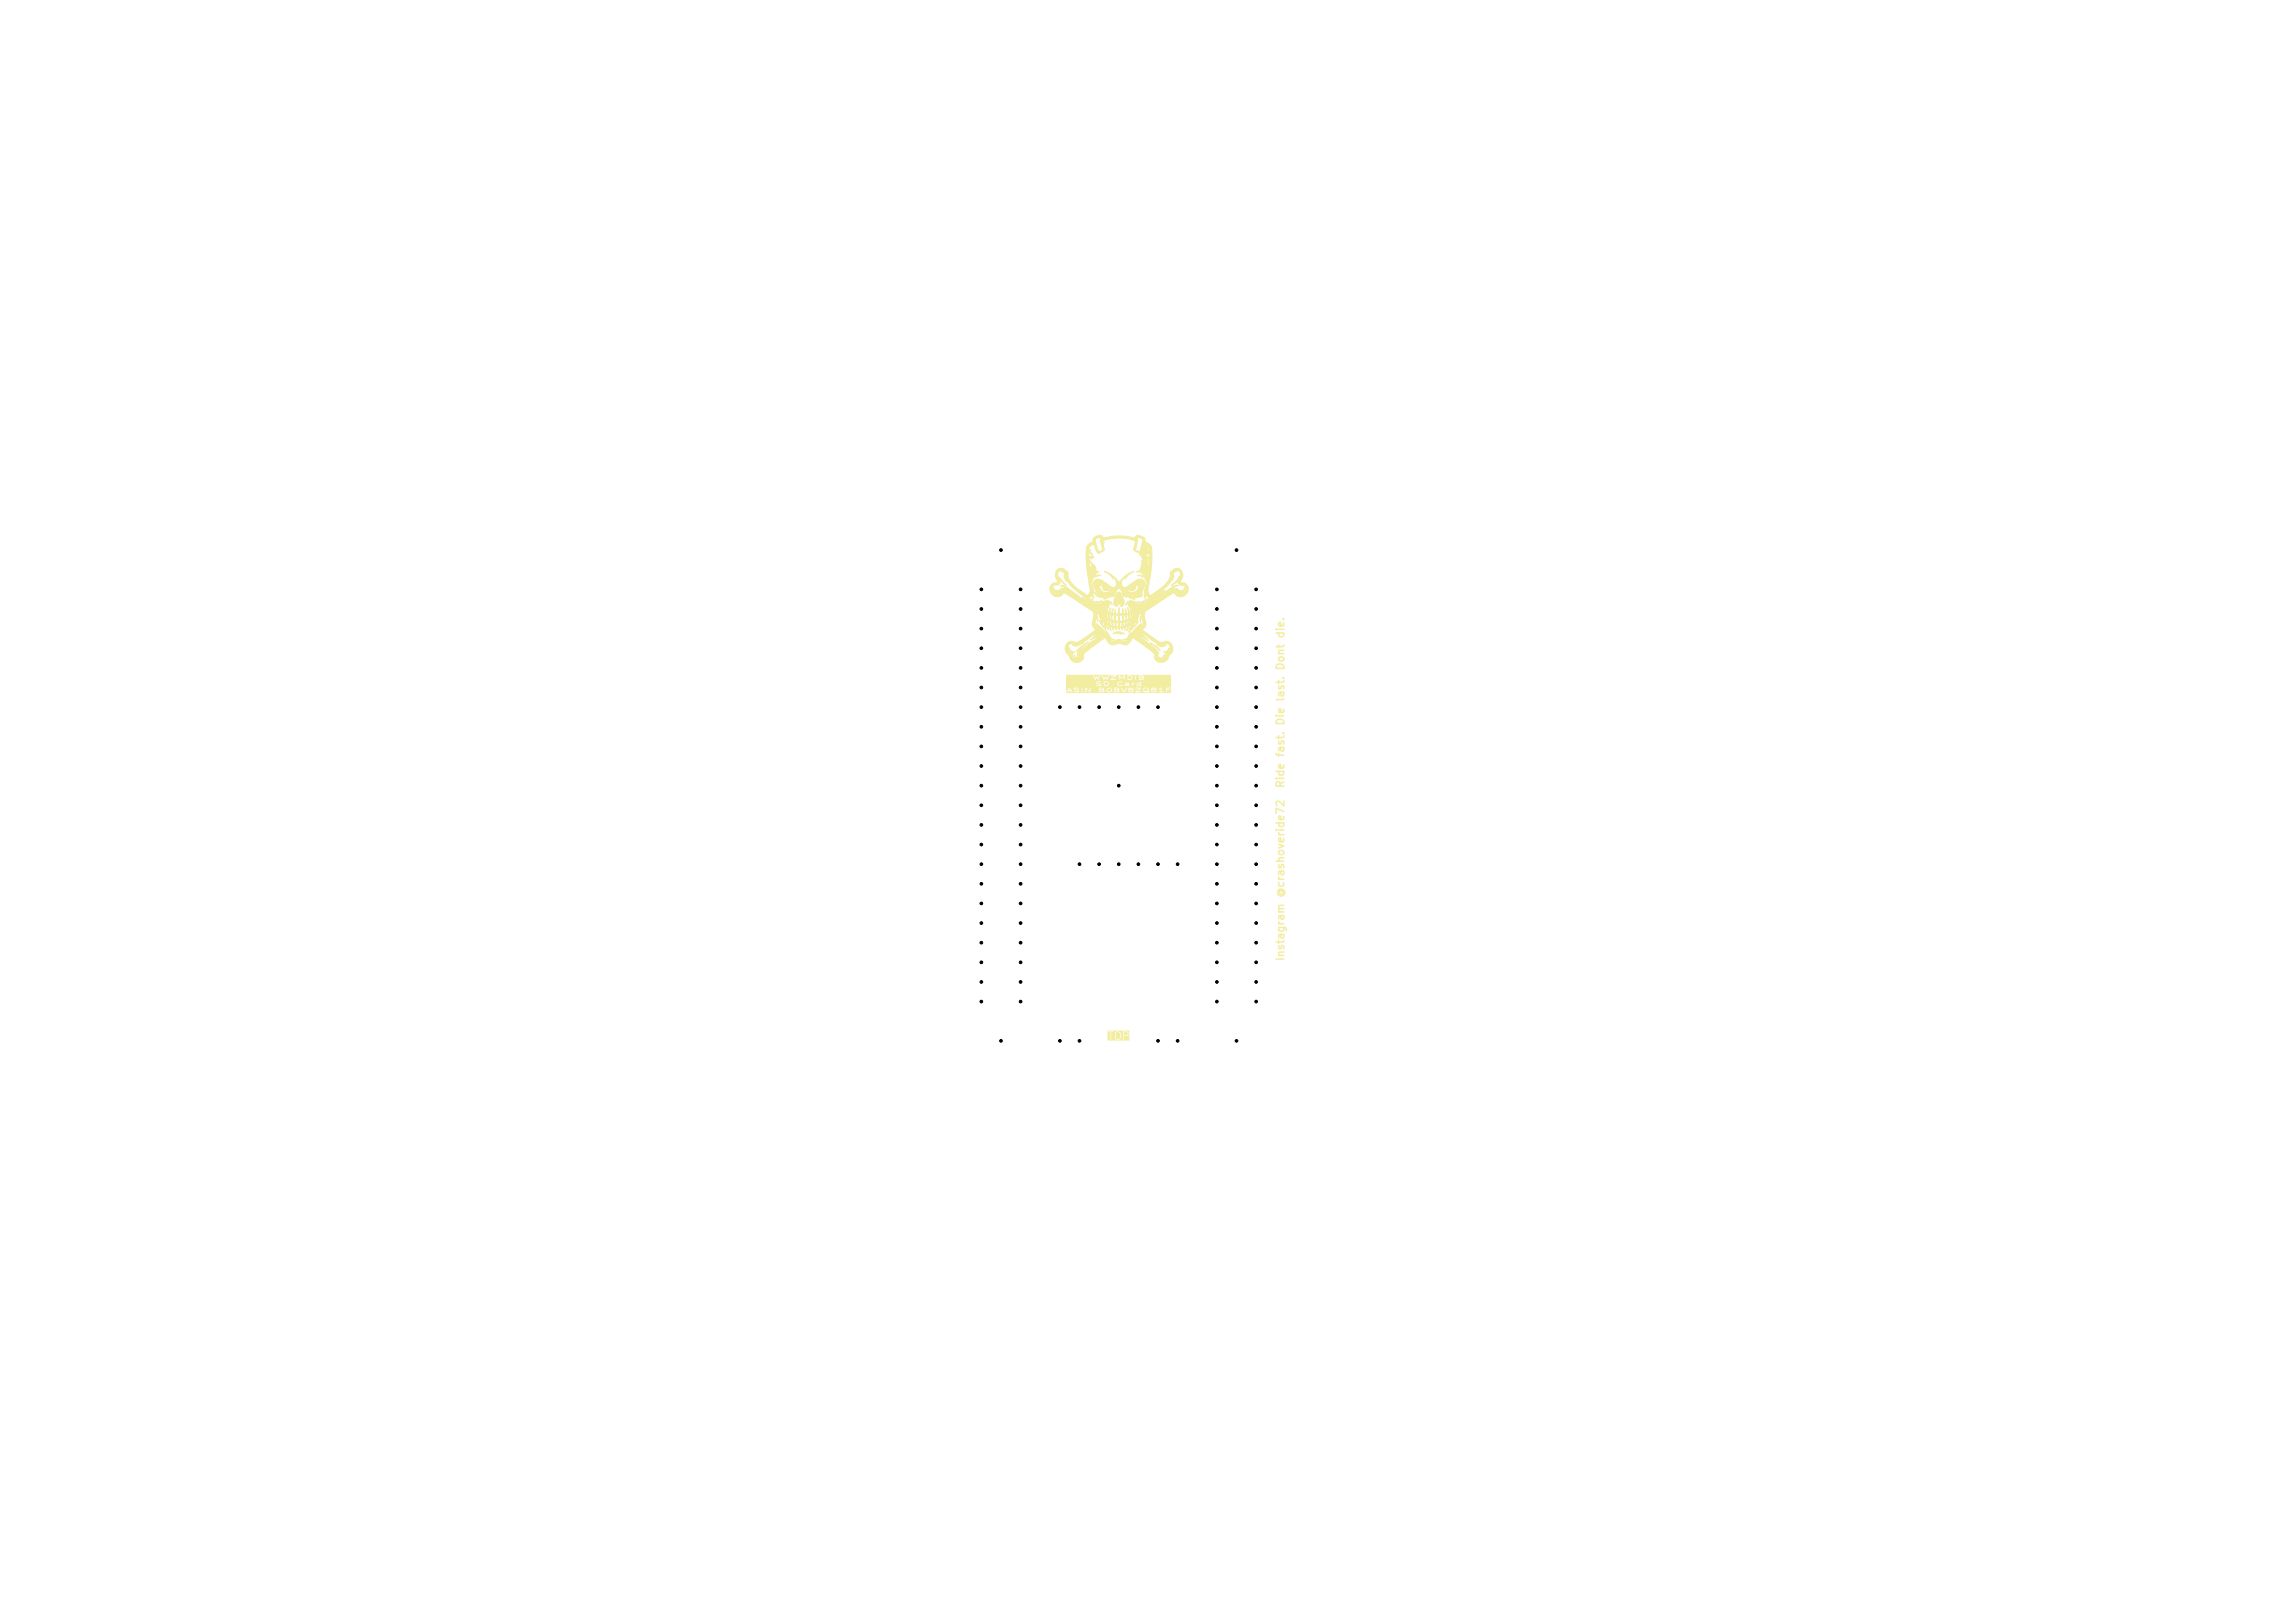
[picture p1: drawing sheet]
<svg xmlns="http://www.w3.org/2000/svg" width="297mm" height="210mm" viewBox="0 0 297 210" stroke-linecap="round" stroke-linejoin="round" font-family="sans-serif">
<defs><g id="words">
<g font-size="1" fill="#f2eda1">
<text x="166.4" y="102.1" transform="rotate(-90 166.4 102.1)">Ride fast. Die last. Dont die.</text>
<text x="166.4" y="124.4" transform="rotate(-90 166.4 124.4)">Instagram @crashoveride72</text>
</g>
</g></defs>
<path d="M142.3 80.3l.8 1.1-.6-.6z" fill="none" stroke="#f2eda1" stroke-width=".13"/>
<path d="M142.3 80.3l.8 1.1-.6-.6z" fill="#f2eda1"/>
<path d="M148.1 77l.1 .2-.1 .2z" fill="none" stroke="#f2eda1" stroke-width=".13"/>
<path d="M148.1 77l.1 .2-.1 .2z" fill="#f2eda1"/>
<path d="M137.1 74.7l.9 1-.7-.6z" fill="none" stroke="#f2eda1" stroke-width=".13"/>
<path d="M137.1 74.7l.9 1-.7-.6z" fill="#f2eda1"/>
<path d="M148.8 83.2l.4 .2a1.95 1.95 0 0 1 .9 .8z" fill="none" stroke="#f2eda1" stroke-width=".13"/>
<path d="M148.8 83.2l.4 .2a1.95 1.95 0 0 1 .9 .8z" fill="#f2eda1"/>
<path d="M147.2 74.5l.5-.1 .2 .3-.3-.2z" fill="none" stroke="#f2eda1" stroke-width=".13"/>
<path d="M147.2 74.5l.5-.1 .2 .3-.3-.2z" fill="#f2eda1"/>
<path d="M141.8 74.5l.3-.1 .4 .1h-.4l-.3 .2z" fill="none" stroke="#f2eda1" stroke-width=".13"/>
<path d="M141.8 74.5l.3-.1 .4 .1h-.4l-.3 .2z" fill="#f2eda1"/>
<path d="M141 71.1l.2 .4 .3 .3-.4-.2z" fill="none" stroke="#f2eda1" stroke-width=".13"/>
<path d="M141 71.1l.2 .4 .3 .3-.4-.2z" fill="#f2eda1"/>
<path d="M144 82l.7-.3 .8 .3-.5-.1h-.1l.2 .1-.6-.1z" fill="none" stroke="#f2eda1" stroke-width=".13"/>
<path d="M144 82l.7-.3 .8 .3-.5-.1h-.1l.2 .1-.6-.1z" fill="#f2eda1"/>
<path d="M145.4 82.7l.4-.1 .5-.7-.1 .3a.69 .69 0 0 1-.5 .6z" fill="none" stroke="#f2eda1" stroke-width=".13"/>
<path d="M145.4 82.7l.4-.1 .5-.7-.1 .3a.69 .69 0 0 1-.5 .6z" fill="#f2eda1"/>
<path d="M143 81.6l.8 1 .4 .1-.3 .1-.2-.1z" fill="none" stroke="#f2eda1" stroke-width=".13"/>
<path d="M143 81.6l.8 1 .4 .1-.3 .1-.2-.1z" fill="#f2eda1"/>
<path d="M147.2 77.8l.6 .1 .5-.5-.1 .3-.4 .4-.2-.1z" fill="none" stroke="#f2eda1" stroke-width=".13"/>
<path d="M147.2 77.8l.6 .1 .5-.5-.1 .3-.4 .4-.2-.1z" fill="#f2eda1"/>
<path d="M141.3 77.5l.2 .3 .3 .1h.3l-.3-.1 .8-.1-.5 .3-.2 .1-.5-.3z" fill="none" stroke="#f2eda1" stroke-width=".13"/>
<path d="M141.3 77.5l.2 .3 .3 .1h.3l-.3-.1 .8-.1-.5 .3-.2 .1-.5-.3z" fill="#f2eda1"/>
<path d="M144.6 76.7l.2-.1 .2 .2 .5 .9v.4l-.2 .4-.3-.1-.2-1.2-.1 .8-.1 .4h-.2l-.2-.3a1.76 1.76 0 0 1 .3-1.3z" fill="none" stroke="#f2eda1" stroke-width=".13"/>
<path d="M144.6 76.7l.2-.1 .2 .2 .5 .9v.4l-.2 .4-.3-.1-.2-1.2-.1 .8-.1 .4h-.2l-.2-.3a1.76 1.76 0 0 1 .3-1.3z" fill="#f2eda1"/>
<path d="M141.6 75.2l.3-.2a.99 .99 0 0 1 1 .3l1 .7h.3l.2-.2a1.07 1.07 0 0 0-.4-1.2l.1 .3-.6-.6-.6-.3 .7 .2 .8 .7 .2 .3v.5l.2-.5 .2 .6 .1-.7 .3-.4a2.15 2.15 0 0 1 1.3-.7l-.6 .3-.5 .6 .1-.3-.4 .4-.2 .5 .2 .5h.2h.3l1.5-1h.4l.4 .2a.62 .62 0 0 1 .1 .7l-.2-.5v.2a1.74 1.74 0 0 1-.7 1.6 .66 .66 0 0 0 .6-.4l-.1 .3-.4 .2h-.5l-.6-.1 .6 .3h-.3a1.85 1.85 0 0 1-1.3-1.1h.6a.85 .85 0 0 0 1 .2 .85 .85 0 0 0 .4-.9l-.3 .2-.1 .3-.3 .2-.5-.1-.2 .1h-.6v-.2l.1 .5 .4 .6-.4-.3v.2l-.3-.8-.2-.2a.11 .11 0 0 0-.1-.2 .11 .11 0 0 0-.1 .2l-.2 .2-.3 .8v-.2l-.4 .3 .4-.5 .1-.5a1.76 1.76 0 0 1-1.5 1.2l.6-.3-.4 .1a.97 .97 0 0 1-1.3-.5v-.2l.3 .4 .4 .1-.5-.5-.3-.8h.7a.86 .86 0 0 0 .5 .8 .86 .86 0 0 0 1-.2l-.3-.1-.3 .1h-.3l-.2-.2v-.3l-.4-.2v.1h-.7l.1-.4-.2 .5-.1-.3z" fill="none" stroke="#f2eda1" stroke-width=".13"/>
<path d="M141.6 75.2l.3-.2a.99 .99 0 0 1 1 .3l1 .7h.3l.2-.2a1.07 1.07 0 0 0-.4-1.2l.1 .3-.6-.6-.6-.3 .7 .2 .8 .7 .2 .3v.5l.2-.5 .2 .6 .1-.7 .3-.4a2.15 2.15 0 0 1 1.3-.7l-.6 .3-.5 .6 .1-.3-.4 .4-.2 .5 .2 .5h.2h.3l1.5-1h.4l.4 .2a.62 .62 0 0 1 .1 .7l-.2-.5v.2a1.74 1.74 0 0 1-.7 1.6 .66 .66 0 0 0 .6-.4l-.1 .3-.4 .2h-.5l-.6-.1 .6 .3h-.3a1.85 1.85 0 0 1-1.3-1.1h.6a.85 .85 0 0 0 1 .2 .85 .85 0 0 0 .4-.9l-.3 .2-.1 .3-.3 .2-.5-.1-.2 .1h-.6v-.2l.1 .5 .4 .6-.4-.3v.2l-.3-.8-.2-.2a.11 .11 0 0 0-.1-.2 .11 .11 0 0 0-.1 .2l-.2 .2-.3 .8v-.2l-.4 .3 .4-.5 .1-.5a1.76 1.76 0 0 1-1.5 1.2l.6-.3-.4 .1a.97 .97 0 0 1-1.3-.5v-.2l.3 .4 .4 .1-.5-.5-.3-.8h.7a.86 .86 0 0 0 .5 .8 .86 .86 0 0 0 1-.2l-.3-.1-.3 .1h-.3l-.2-.2v-.3l-.4-.2v.1h-.7l.1-.4-.2 .5-.1-.3z" fill="#f2eda1"/>
<path d="M136.8 73.7l.3-.1 .3-.1 .7 .5 .1 .1 .1 .7 .2 .4a7.7 7.7 0 0 0 2.2 1.8 .2 .2 0 0 0 .3-.2h.3l.1-.3-.1-.2v.5h-.3l.1-.6-.5-2.7-.1-1.8h.4v.3l.2 .1 .2-.1 .2 .1-.3 .2h-.3l.2 1.6 .2 .8-.2-1.4 .2 .4 .2 .1-.4-1.3 .4 .6 .2 .7-.1-.7 .3 .9h.3l-.3 .2-.1-.3v.4l-.6 1.2v.2l.3 .6-.1 .8 .2 .3-.2-.2a.12 .12 0 0 0-.1-.2 .12 .12 0 0 0-.1 .2 .25 .25 0 0 0-.2 .2 .25 .25 0 0 0 .1 .3l.3 .3a.78 .78 0 0 0 1.1 0h.7l.2 .4-.1-.4h-.7l.6-.3 .5 .2 .2 .4-.5-.4 .2 .4-.3 .5v.4l.2 .1 .1-.4 .2-.2-.1 .3a.2 .2 0 0 0-.1 .2 .2 .2 0 0 0 .1 .1h.1l.3-.5-.2 .6h.3l.1-.5v.7l.2-.2 .2 .1 .1-.9v.9l.3-.1 .2 .2v-.1h.5h-.5l-.1-.8 .2 .7h.3l-.1-.6 .2 .6 .9-.1v.4l.1-.3v-.2h.1v.3l.1-.2-.1-.3v.2l-.1-.1-.1 .2h-.7l-.1-.7 .3 .6a.55 .55 0 0 0-.1-.7h.2l.2 .7 .1-.2-.1-.4h.2v.4l.1-.3h.1v.2v-.3v.1h-.1v-.1l.2-.3-.3 .1v.2h-.2v-.1a.1 .1 0 0 0-.1-.1 .1 .1 0 0 0-.1 .1h-.2v-.1v-.1h.1l.1-.2-.1 .2h-.1l.1-.3-.5 .3 .1-.3 .3-.2h.5l.8 .4h.4l.6-.5h.4l1.9-1.3-.8 .8h.1l2-1.4 .3-.1 .2 .1-.4 .1-.5 .4 .5-.1 .3 .4h.2l-.3-.5 .1 .2a.45 .45 0 0 0 .6 .2 .45 .45 0 0 0 .3-.5l-.1 .5-.3 .3h-.3l.2 .1 .3-.1 .3-.3 .1-.4-.2-.3-.6-.1-.2-.2-.1-.4-.3 .3-.5 .4 .6-.7 .4-.6v.4l.2-.4-.1-.4-.3-.3-.3 .1h.2l-.5 .2v.1a.91 .91 0 0 1-.1 .8v-.3l-.4 .8a8.5 8.5 0 0 1-2.1 1.8l-.5 .4h-.3a.37 .37 0 0 0 .2-.3 .37 .37 0 0 0-.3-.4l-.2-.5h.2v.2v-.4v.2h-.2l.3-.9v-.2l-.5-1.2-.4-.2h-.5l.2-.1a.2 .2 0 0 0 .3 0 .2 .2 0 0 0 0-.2l.2-.6 .1-.6 .1 .4v.9l.1-.6h.3l.2-.1-.2 1.7 .3-1 .1-1.5h-.4l.2 .2v.4l-.2 .3h-.3l-.1-.8-.4-.7 .3 .3v-.1l-.3-.3-.7-.3-.1-.2h.3l.4 .3 .2-.2 .1-.6 .6 .1 .2 .3-.1 .6 .2-.3v.1l-.1 .3-.3 .3h.2l.1 .2 .2-.1v-.3v-1l-.6-.3v.1h-.4l.2-.5a.45 .45 0 0 0-.6-.6h-.1v.6l-.2 1h-.3l.2-1.1-1.3-.3a6.6 6.6 0 0 0-2.9 .3v.2h.2l-.2 .1 .2 .8-.1 .2-.7 .3v-.1l-.2-.2-.3-.9-.6 .4-.1 .9h-.4l.2-1 .2-.3 .6-.3v-.3h.2l.3 1.1 .1 .4h.2l.4-.2-.3-1 .1-.6-.5 .1-.3 .2h-.2l.1-.2 .5-.3h.5l.2 .3 1.2-.2h.7h.7l1.5 .2 .1-.3h.2l.6 .1 .3 .2 .1 .5 .7 .5 .2 .6-.1 2.1-.4 2.7a.81 .81 0 0 0 .3 1l.2-.1a5.3 5.3 0 0 0 2.3-2.1l.1-.8 .5-.4 .3-.1a.93 .93 0 0 1 .8 .7 .93 .93 0 0 1-.3 .9v.3l.6 .1 .3 .4v.5l-.3 .5-.3 .3h-.4l-.4-.1-.3-.4-.2 .1-3.4 2.2-.3 .4 .2 1.4-.1 .4-.4 .3 2.2 1.5 .4 .1 .7-.1 .3 .2 .3 .3 .1 .4-.1 .4-.4 .5-.2 .5-.7 .4h-.3l-.4-.1-.2-.3-.1-.3h.4l.1 .1-.1-.1h-.4v-.5l-2.6-1.9a.18 .18 0 0 0-.3-.1 .18 .18 0 0 0-.1 .3l-.3 .4-.3 .2-1-.2-.8 .2-.5-.2-.5-.7-2.7 2-.2 .9-.3 .2-.3 .1h-.5l-.4-.3-.3-.6-.4-.4-.1-.5h.4l.1 .3 .3 .2-.2-.3-.1-.3 .3 .4 .5 .2-.2 .1-.1 .3 .1 .3 .2 .2h.5l-.4-.1h.6l.1-.4-.1 .4h-.6l-.1-.2-.1-.3 .3 .4 .4-.1h-.2a.35 .35 0 0 1 0-.5l.1-.3-.3 .1 .6-.6 1-.6-.8 .6-.4 .6 1.1-.9 1.6-1.2-.5 .3 .1-.1h-.1l-.8 .4 1-1.1-2.3 1.6 .4-.1-1 .4-.4-.1 .3-.1-.2-.1h-.3l-.3 .2-.1 .4-.4-.1a.9 .9 0 0 1 1.5-.7l.7-.3 1.8-1.3-.3-.4-.1-.3 .1-1.1v-.4l-.2-.3-.9-.6h1.3l.4 1.8v.3l-.2-.8-.2 .9 .1 .3 .6 .6-.4-.6-.1-.2 .5 .4 .9 1.2a1.02 1.02 0 0 0 .6 .7l.9-.2 .9 .2 .3-.2 .3-.6h.8l2.6 1.9 .2 .4-.1 .3 .2 .3h.4l.3-.4-.2 .5-.5 .1h.3l.3-.1 .3-.7-.3-.1 .4-.2 .3-.4-.1 .4-.2 .2 .3-.1 .1-.2v-.4l-.2-.4h-.4l-.2 .2h.3l-.4 .2-.5-.1-.3-.2 .4 .1-2.6-1.7 1.1 1.1-1.4-.7h-.9l.5-.8 .6-.5 .3-.2-.5 .7 .7-.6-.1-1.1-.2 .8-.1-.3 .4-1.8-.1 .1-.3 1 .1-1h-.1l-.2 1.2-.2 .6a.23 .23 0 0 1-.3 .3l.1-.3-.2 .2v.5l.6-.6-.3 .5-.9 .9 .1-.5h.2l.1-.2v-.5l-.1 .2-.1 .5h-.1v-.4h-.1l-.3 .7 .1-.5h-.2l-.2 .5v-.2a.13 .13 0 0 0 .1-.1 .13 .13 0 0 0-.2-.1h-.1l-.1 .3v-.3h-.3l-.1 .3v-.3h-.4l.1 .3-.2-.3h-.2v.3l-.2-.4h-.1a.11 .11 0 0 0-.1 .1 .11 .11 0 0 0 0 .1l.1 .3-.2-.6-.2-.1v.6l-.2-.7-.1-.2v.6l-.2-.7-.2-.3v.5v-.1l-.4-.8h.3l.1 .2h.1l.1 .3 .1-.1 .2 .3v-.1h.1l.1 .4h.1v-.2h.1l.1 .3a.15 .15 0 0 0 .2 0 .15 .15 0 0 0 0-.2h.1l.1 .3 .1 .1 .1-.1v-.2h.1l.1 .2 .1 .1h.1l.1-.2h.1l.1 .2 .2-.2h.1l.1 .2 .2-.3h.1a.14 .14 0 0 0 .2 .1 .14 .14 0 0 0 .1-.2h.1l.2-.3 .1 .1a.17 .17 0 0 0 .2-.1 .17 .17 0 0 0 0-.2v-.1h.1v.2l.1-.1v-.3h.1v.1l.1-.3-.1 .2h-.2v.2h-.3v.3h-.1v-.2l-.2 .1v.4l-.1-.1a.15 .15 0 0 0 0-.1 .15 .15 0 0 0-.1-.1l-.2 .4h-.1v-.3h-.1l-.1 .1-.1 .3h-.1v-.3h-.3v.3l-.1-.1a.19 .19 0 0 0-.2-.2 .19 .19 0 0 0-.2 .2h-.1v-.3h-.2h-.1v.2h-.1l-.1-.3h-.2v.2h-.1l-.1-.4-.1 .2h-.1l-.1-.3-.1 .1-.1-.3-.2 .1v-.3l-.1 .1h-.3l-.1-.5h.4l.1 .2 .1-.1 .1 .3 .1-.1 .1 .3 .1-.2 .1 .3 .3-.2 .1 .4h.1v-.3h.1v.3l.2 .1h.1v-.2h.1l.1 .2 .3 .1 .1-.3h.1v.2l.2 .1 .2-.1v-.3h.1v.1a.17 .17 0 0 0 0 .2 .17 .17 0 0 0 .2 0l.1-.1v-.5h.1v.5h.2l.1-.2v-.3h.1v.3l.1-.1 .1-.4h.1v.3h.1v-.4l-.1-.1v.2l-.3-.1v.3l-.3-.2-.1 .2h-.1l-.1-.1a.13 .13 0 0 0-.1 0 .13 .13 0 0 0-.1 .1v.3h-.1l-.1-.4h-.2l-.1 .5h-.1l-.1-.4-.2-.1-.1 .1-.1 .4h-.1v-.4l-.1-.2-.2 .1v.3h-.1l-.1-.4-.1 .3h-.1l-.1-.4h-.1l-.1 .3v-.4h-.1l-.1 .3h-.1v-.4l-.1 .2h-.1v-.3l-.1 .2h-.4v-.5h.5v.1v-.3v.2h-.5l-.1-.3h-.1l.1 1-.4-1.1h-1.3l-.2-.1h2.5l.1 .2v.5h.3l.1 .1 .1-.5-.1-.3-.1 .7h-.2l.1-.5-.2-.2h-2.6l-2.4-1.6-.1 .1-.6 .4-.7-.1-.4-.4-.1-.5h.3l.1 .4a.52 .52 0 0 0 .7 .2l-.3-.1-.2-.2h1.3h-1.3l-.1-.3 .2 .2 .2 .1 .7-.4 .6 .1-.5-.3h-.3l.1-.2 .2 .1 3.5 2.5-1-1 .8 .4-.7-.6a5.9 5.9 0 0 1-2.2-2.3v.5l-.1-.2a.79 .79 0 0 1-.1-1l-.4-.2h.1l-.1-.1-.4 .1-.1 .5 .3 .8-.1 .3-.2 .2h-.5l-.2 .5h-.3a.74 .74 0 0 1 .6-.8l.4-.1-.1-.2a1.01 1.01 0 0 1 0-1.4z" fill="none" stroke="#f2eda1" stroke-width=".13"/>
<g fill="#f2eda1">
<path d="M136.8 73.7l.3-.1 .3-.1 .7 .5 .1 .1 .1 .7 .2 .4a7.7 7.7 0 0 0 2.2 1.8 .2 .2 0 0 0 .3-.2h.3l.1-.3-.1-.2v.5h-.3l.1-.6-.5-2.7-.1-1.8h.4v.3l.2 .1 .2-.1 .2 .1-.3 .2h-.3l.2 1.6 .2 .8-.2-1.4 .2 .4 .2 .1-.4-1.3 .4 .6 .2 .7-.1-.7 .3 .9h.3l-.3 .2-.1-.3v.4l-.6 1.2v.2l.3 .6-.1 .8 .2 .3-.2-.2a.12 .12 0 0 0-.1-.2 .12 .12 0 0 0-.1 .2 .25 .25 0 0 0-.2 .2 .25 .25 0 0 0 .1 .3l.3 .3a.78 .78 0 0 0 1.1 0h.7l.2 .4-.1-.4h-.7l.6-.3 .5 .2 .2 .4-.5-.4 .2 .4-.3 .5v.4l.2 .1 .1-.4 .2-.2-.1 .3a.2 .2 0 0 0-.1 .2 .2 .2 0 0 0 .1 .1h.1l.3-.5-.2 .6h.3l.1-.5v.7l.2-.2 .2 .1 .1-.9v.9l.3-.1 .2 .2v-.1h.5h-.5l-.1-.8 .2 .7h.3l-.1-.6 .2 .6 .9-.1v.4l.1-.3v-.2h.1v.3l.1-.2-.1-.3v.2l-.1-.1-.1 .2h-.7l-.1-.7 .3 .6a.55 .55 0 0 0-.1-.7h.2l.2 .7 .1-.2-.1-.4h.2v.4l.1-.3h.1v.2v-.3v.1h-.1v-.1l.2-.3-.3 .1v.2h-.2v-.1a.1 .1 0 0 0-.1-.1 .1 .1 0 0 0-.1 .1h-.2v-.1v-.1h.1l.1-.2-.1 .2h-.1l.1-.3-.5 .3 .1-.3 .3-.2h.5l.8 .4h.4l.6-.5h.4l1.9-1.3-.8 .8h.1l2-1.4 .3-.1 .2 .1-.4 .1-.5 .4 .5-.1 .3 .4h.2l-.3-.5 .1 .2a.45 .45 0 0 0 .6 .2 .45 .45 0 0 0 .3-.5l-.1 .5-.3 .3h-.3l.2 .1 .3-.1 .3-.3 .1-.4-.2-.3-.6-.1-.2-.2-.1-.4-.3 .3-.5 .4 .6-.7 .4-.6v.4l.2-.4-.1-.4-.3-.3-.3 .1h.2l-.5 .2v.1a.91 .91 0 0 1-.1 .8v-.3l-.4 .8a8.5 8.5 0 0 1-2.1 1.8l-.5 .4h-.3a.37 .37 0 0 0 .2-.3 .37 .37 0 0 0-.3-.4l-.2-.5h.2v.2v-.4v.2h-.2l.3-.9v-.2l-.5-1.2-.4-.2h-.5l.2-.1a.2 .2 0 0 0 .3 0 .2 .2 0 0 0 0-.2l.2-.6 .1-.6 .1 .4v.9l.1-.6h.3l.2-.1-.2 1.7 .3-1 .1-1.5h-.4l.2 .2v.4l-.2 .3h-.3l-.1-.8-.4-.7 .3 .3v-.1l-.3-.3-.7-.3-.1-.2h.3l.1 .2 .3 .1 .2-.3 .2-.6h.3v.1l.4 .3-.1 .7 .2-.3v.1l-.1 .3-.3 .3h.2l.1 .2 .2-.1v-.3v-1l-.6-.3h-.3l.1-.5a.45 .45 0 0 0-.6-.5h-.1v.6l-.2 1h-.3l.2-1.1-1.2-.3a6.6 6.6 0 0 0-3 .3v.2h.2l-.2 .1 .2 .8-.1 .2-.7 .3v-.1l-.2-.2-.3-.9-.6 .4-.1 .9h-.4l.2-1 .2-.3 .6-.3v-.3h.2l.3 1.1 .1 .4h.2l.4-.2-.3-1 .1-.6-.5 .1-.3 .2h-.2l.1-.2 .5-.3h.5l.2 .3 1.2-.2h.7h.7l1.5 .2 .1-.3h.2l.6 .1 .3 .2 .1 .5 .7 .5 .2 .6-.1 2.1-.4 2.7a.81 .81 0 0 0 .3 1l.2-.1a5.3 5.3 0 0 0 2.3-2.1l.1-.8 .5-.4 .3-.1a.93 .93 0 0 1 .8 .7 .93 .93 0 0 1-.3 .9v.3l.6 .1 .3 .4v.5l-.3 .5-.3 .3h-.4l-.4-.1-.3-.4-.2 .1-3.4 2.2-.3 .4 .2 1.4-.1 .4-.4 .3 2.2 1.5 .4 .1 .7-.1 .3 .2 .3 .3 .1 .4-.1 .4-.4 .5-.2 .5-.7 .4h-.3l-.4-.1-.2-.3-.1-.3h.4l.1 .1-.1-.1h-.4v-.5l-2.6-1.9a.18 .18 0 0 0-.3-.1 .18 .18 0 0 0-.1 .3l-.3 .4-.3 .2-1-.2-.8 .2-.5-.2-.5-.7-2.7 2-.2 .9-.3 .2-.3 .1h-.5l-.4-.3-.3-.6-.4-.4-.1-.5h.4l.1 .3 .3 .2-.2-.3-.1-.3 .3 .4 .5 .2-.2 .1-.1 .3 .1 .3 .2 .2h.5l-.4-.1h.6l.1-.4-.1 .4h-.6l-.1-.2-.1-.3 .3 .4 .4-.1h-.2a.35 .35 0 0 1 0-.5l.1-.3-.3 .1 .6-.6 1-.6-.8 .6-.4 .6 1.1-.9 1.6-1.2-.5 .3 .1-.1h-.1l-.8 .4 1-1.1-2.3 1.6 .4-.1-1 .4-.4-.1 .3-.1-.2-.1h-.3l-.3 .2-.1 .4-.4-.1a.9 .9 0 0 1 1.5-.7l.7-.3 1.8-1.3-.3-.4-.1-.3 .1-1.1v-.4l-.2-.3-.9-.6h1.3l.4 1.8v.3l-.2-.8-.2 .9 .1 .3 .6 .6-.4-.6-.1-.2 .5 .4 .9 1.2a1.02 1.02 0 0 0 .6 .7l.9-.2 .9 .2 .3-.2 .3-.6h.8l2.6 1.9 .2 .4-.1 .3 .2 .3h.4l.3-.4-.2 .5-.5 .1h.3l.3-.1 .3-.7-.3-.1 .4-.2 .3-.4-.1 .4-.2 .2 .3-.1 .1-.2v-.4l-.2-.4h-.4l-.2 .2h.3l-.4 .2-.5-.1-.3-.2 .4 .1-2.6-1.7 1.1 1.1-1.4-.7h-.9l.5-.8 .6-.5 .3-.2-.5 .7 .7-.6-.1-1.1-.2 .8-.1-.3 .4-1.8-.1 .1-.3 1 .1-1h-.1l-.2 1.2-.2 .6a.23 .23 0 0 1-.3 .3l.1-.3-.2 .2v.5l.6-.6-.3 .5-.9 .9 .1-.5h.2l.1-.2v-.5l-.1 .2-.1 .5h-.1v-.4h-.1l-.3 .7 .1-.5h-.2l-.2 .5v-.2a.13 .13 0 0 0 .1-.1 .13 .13 0 0 0-.2-.1h-.1l-.1 .3v-.3h-.3l-.1 .3v-.3h-.4l.1 .3-.2-.3h-.2v.3l-.2-.4h-.1a.11 .11 0 0 0-.1 .1 .11 .11 0 0 0 0 .1l.1 .3-.2-.6-.2-.1v.6l-.2-.7-.1-.2v.6l-.2-.7-.2-.3v.5v-.1l-.4-.8h.3l.1 .2h.1l.1 .3 .1-.1 .2 .3v-.1h.1l.1 .4h.1v-.2h.1l.1 .3a.15 .15 0 0 0 .2 0 .15 .15 0 0 0 0-.2h.1l.1 .3 .1 .1 .1-.1v-.2h.1l.1 .2 .1 .1h.1l.1-.2h.1l.1 .2 .2-.2h.1l.1 .2 .2-.3h.1a.14 .14 0 0 0 .2 .1 .14 .14 0 0 0 .1-.2h.1l.2-.3 .1 .1a.17 .17 0 0 0 .2-.1 .17 .17 0 0 0 0-.2v-.1h.1v.2l.1-.1v-.3h.1v.1l.1-.3-.1 .2h-.2v.2h-.3v.3h-.1v-.2l-.2 .1v.4l-.1-.1a.15 .15 0 0 0 0-.1 .15 .15 0 0 0-.1-.1l-.2 .4h-.1v-.3h-.1l-.1 .1-.1 .3h-.1v-.3h-.3v.3l-.1-.1a.19 .19 0 0 0-.2-.2 .19 .19 0 0 0-.2 .2h-.1v-.3h-.2h-.1v.2h-.1l-.1-.3h-.2v.2h-.1l-.1-.4-.1 .2h-.1l-.1-.3-.1 .1-.1-.3-.2 .1v-.3l-.1 .1h-.3l-.1-.5h.4l.1 .2 .1-.1 .1 .3 .1-.1 .1 .3 .1-.2 .1 .3 .3-.2 .1 .4h.1v-.3h.1v.3l.2 .1h.1v-.2h.1l.1 .2 .3 .1 .1-.3h.1v.2l.2 .1 .2-.1v-.3h.1v.1a.17 .17 0 0 0 0 .2 .17 .17 0 0 0 .2 0l.1-.1v-.5h.1v.5h.2l.1-.2v-.3h.1v.3l.1-.1 .1-.4h.1v.3h.1v-.4l-.1-.1v.2l-.3-.1v.3l-.3-.2-.1 .2h-.1l-.1-.1a.13 .13 0 0 0-.1 0 .13 .13 0 0 0-.1 .1v.3h-.1l-.1-.4h-.2l-.1 .5h-.1l-.1-.4-.2-.1-.1 .1-.1 .4h-.1v-.4l-.1-.2-.2 .1v.3h-.1l-.1-.4-.1 .3h-.1l-.1-.4h-.1l-.1 .3v-.4h-.1l-.1 .3h-.1v-.4l-.1 .2h-.1v-.3l-.1 .2h-.4v-.5h.5v.1v-.3v.2h-.5l-.1-.3h-.1l.1 1-.4-1.1h-1.3l-.2-.1h2.5l.1 .2v.5h.3l.1 .1 .1-.5-.1-.3-.1 .7h-.2l.1-.5-.2-.2h-2.6l-2.4-1.6-.1 .1-.6 .4-.7-.1-.4-.4-.1-.5h.3l.1 .4a.52 .52 0 0 0 .7 .2l-.3-.1-.2-.2h1.3h-1.3l-.1-.3 .2 .2 .2 .1 .7-.4 .6 .1-.5-.3h-.3l.1-.2 .2 .1 3.5 2.5-1-1 .8 .4-.7-.6a5.9 5.9 0 0 1-2.2-2.3v.5l-.1-.2a.79 .79 0 0 1-.1-1l-.4-.2h.1l-.1-.1-.4 .1-.1 .5 .3 .8-.1 .3-.2 .2h-.5l-.2 .5h-.3a.74 .74 0 0 1 .6-.8l.4-.1-.1-.2a1.01 1.01 0 0 1 0-1.4z"/>
<path d="M148.1 89.1h.4l.1 .3h-.1h-.4v.1h.2h-.2l-.1-.1z"/>
<path d="M142.4 89.3l.4 .1-.4 .1z"/>
<path d="M142.4 89.1l.4 .1h-.4z"/>
<path d="M144.3 89.3l.5 .1-.5 .1z"/>
<path d="M144.3 89.1l.4 .1h-.4z"/>
<path d="M146.1 89.4l.3-.1 .2 .1-.3 .1z"/>
<path d="M146.1 89.1h.5z"/>
<path d="M149.1 89.3h.3l.1 .1-.3 .1-.1-.1z"/>
<path d="M149.1 89.1h.4z"/>
<path d="M138.4 89.1l.1 .2h-.2z"/>
<path d="M142.9 88.3h.4l.1 .3-.5 .1z"/>
<path d="M145.7 88.6h.3v.1z"/>
<path d="M147.2 88.5h.4v.2h-.4z"/>
<path d="M146 87.5h.4l.1 .3-.5 .1z"/>
<path d="M147.5 87.7l.5 .1-.5 .1z"/>
<path d="M147.5 87.5h.4l-.4 .1z"/>
<path d="M138 87.3h13.5v2.4h-13.5v-.2l.1 .1 .1-.2h.4l.2 .2-.3-.5h.5l.1 .2 .4 .1-.5 .1h.5h.1v-.2l-.5-.2h.5v-.1h.4v.6l.1-.6h.3l.1 .6v-.5l.5 .5 .1-.6h1.2v.6l.5-.1 .1-.1v-.2h.3l.1 .3 .4 .1 .2-.3-.2-.3h.5l.1 .6 .5-.1 .1-.1-.1-.1v-.3h.3l.3 .6 .4-.5h.2l.1 .1-.1 .3 .2 .1h1.5l-.1-.1h-.5l.4-.3h.4l.1 .3 .7 .1v-.1h-.1l.1-.4h.3v.1v.3l.2 .1 .4-.1v-.3h.4l.2-.1v.4h-.3l.6 .1 .1-.1h-.3v-.5h.6l.1 .6v-.3h.3l-.3-.1v-.1l.5-.1h-.1h-1.2l-.3 .2h-.3l-.2-.2-.7 .1-.2-.1h-.3l-.2 .1-.1 .1h-.4l.2-.2h-.7v.1h.5l-.6 .4h-.3h.1l-.1-.3 .1-.1-.3-.1h-.3l-.1 .1h-.2v-.1l-.4 .4-.3-.4h-1.6l-.3 .2h-.3v-.1l-.3-.1h-1.6v.4l-.5-.4h-1.3l-.2 .1h-.5l-.1-.1-.4 .5v-1.2h3.8l.2 .2 .4 .1-.5 .1 .1 .1 .4-.1 .1-.1-.6-.3h.6v-.1h.3l.1 .6 .5-.1 .1-.3h1.1l.1 .3 .2 .1 .4-.1-.6-.1h.9v.1l.5 .1v-.4h.4v.4l.1-.3h.5l.1 .2 .3 .1 .2-.1v-.5h-.1v.2h-.4l-.1 .1h-.5l.3-.1v-.1h-1.1l-.2 .1 .4 .1h-.4v.1h-.9a.33 .33 0 0 1 .2-.4 .33 .33 0 0 1 .4 .1l-.1-.1h-.3l-.2 .1-.1 .1h-1.1l-.2-.2h-1.2l-.3 .1h-3.8v-.9h3.4l.3 .6 .2-.3 .2 .3 .3-.6h.2l.3 .6 .2-.3 .2 .3h1.2l-.1-.1h-.5l.6-.5h.3v.6l.1-.5 .2 .3 .3-.3 .1 .5v-.6h.4l.1 .6 .5-.1 .1-.3h.3l.1 .4v-.5l-.4 .1-.1-.2 .5 .1 .1-.1h.3v.5l.4 .1 .3-.2-.1-.2v-.1l-.2-.1h-.9h-1.4l-.3 .3-.4-.3h-1v.1h.5l-.6 .4h-.4l.2-.5-.2 .4-.2-.3-.2 .3-.3-.4h-.3l-.2 .4-.2-.3-.2 .3-.2-.4h-3.5z"/>
<path d="M144.4 133.7l.2-.2 .2 .1a.6 .6 0 0 1-.1 .9l-.2-.1a.73 .73 0 0 1-.1-.7z"/>
<path d="M145.5 133.5l.4 .1v.3l-.4 .1z"/>
<path d="M143.3 133.3h2.8v1.3h-2.8v-1.1h.4v1l.1-.7h.5v.6l.3 .1h.3l.1-.3v-.4l-.2-.3h.6v1l.1-.4h.3l.2-.3v-.2l-.2-.1h-1.2l-.3 .1v.2h-.5v-.3h.3h-.8z"/>
<circle cx="143.5" cy="89.3" r=".23"/>
</g>
<g fill="#000" stroke="#000" stroke-width=".13">
<circle cx="127" cy="78.8" r=".17"/>
<circle cx="127" cy="76.3" r=".17"/>
<circle cx="129.5" cy="71.2" r=".17"/>
<circle cx="132.1" cy="78.8" r=".17"/>
<circle cx="132.1" cy="76.3" r=".17"/>
<circle cx="157.5" cy="78.8" r=".17"/>
<circle cx="157.5" cy="76.3" r=".17"/>
<circle cx="160" cy="71.2" r=".17"/>
<circle cx="162.6" cy="76.3" r=".17"/>
<circle cx="162.6" cy="78.8" r=".17"/>
<circle cx="127" cy="83.9" r=".17"/>
<circle cx="127" cy="94" r=".17"/>
<circle cx="127" cy="96.6" r=".17"/>
<circle cx="127" cy="81.3" r=".17"/>
<circle cx="127" cy="89" r=".17"/>
<circle cx="127" cy="91.5" r=".17"/>
<circle cx="127" cy="99.1" r=".17"/>
<circle cx="127" cy="86.4" r=".17"/>
<circle cx="132.1" cy="99.1" r=".17"/>
<circle cx="132.1" cy="81.3" r=".17"/>
<circle cx="132.1" cy="86.4" r=".17"/>
<circle cx="132.1" cy="96.6" r=".17"/>
<circle cx="132.1" cy="91.5" r=".17"/>
<circle cx="132.1" cy="94" r=".17"/>
<circle cx="132.1" cy="89" r=".17"/>
<circle cx="132.1" cy="83.9" r=".17"/>
<circle cx="137.2" cy="91.5" r=".17"/>
<circle cx="139.7" cy="91.5" r=".17"/>
<circle cx="142.2" cy="91.5" r=".17"/>
<circle cx="144.8" cy="91.5" r=".17"/>
<circle cx="147.3" cy="91.5" r=".17"/>
<circle cx="149.9" cy="91.5" r=".17"/>
<circle cx="157.5" cy="89" r=".17"/>
<circle cx="157.5" cy="83.9" r=".17"/>
<circle cx="157.5" cy="99.1" r=".17"/>
<circle cx="157.5" cy="81.3" r=".17"/>
<circle cx="157.5" cy="86.4" r=".17"/>
<circle cx="157.5" cy="94" r=".17"/>
<circle cx="157.5" cy="91.5" r=".17"/>
<circle cx="157.5" cy="96.6" r=".17"/>
<circle cx="162.6" cy="89" r=".17"/>
<circle cx="162.6" cy="99.1" r=".17"/>
<circle cx="162.6" cy="86.4" r=".17"/>
<circle cx="162.6" cy="83.9" r=".17"/>
<circle cx="162.6" cy="81.3" r=".17"/>
<circle cx="162.6" cy="96.6" r=".17"/>
<circle cx="162.6" cy="94" r=".17"/>
<circle cx="162.6" cy="91.5" r=".17"/>
<circle cx="127" cy="114.4" r=".17"/>
<circle cx="127" cy="104.2" r=".17"/>
<circle cx="127" cy="101.7" r=".17"/>
<circle cx="127" cy="116.9" r=".17"/>
<circle cx="127" cy="119.4" r=".17"/>
<circle cx="127" cy="106.7" r=".17"/>
<circle cx="127" cy="109.3" r=".17"/>
<circle cx="127" cy="111.8" r=".17"/>
<circle cx="132.1" cy="116.9" r=".17"/>
<circle cx="132.1" cy="119.4" r=".17"/>
<circle cx="132.1" cy="106.7" r=".17"/>
<circle cx="132.1" cy="109.3" r=".17"/>
<circle cx="132.1" cy="111.8" r=".17"/>
<circle cx="132.1" cy="104.2" r=".17"/>
<circle cx="132.1" cy="101.7" r=".17"/>
<circle cx="132.1" cy="114.4" r=".17"/>
<circle cx="139.7" cy="111.8" r=".17"/>
<circle cx="142.2" cy="111.8" r=".17"/>
<circle cx="144.8" cy="101.7" r=".17"/>
<circle cx="144.8" cy="111.8" r=".17"/>
<circle cx="147.3" cy="111.8" r=".17"/>
<circle cx="149.9" cy="111.8" r=".17"/>
<circle cx="152.4" cy="111.8" r=".17"/>
<circle cx="157.5" cy="114.4" r=".17"/>
<circle cx="157.5" cy="104.2" r=".17"/>
<circle cx="157.5" cy="101.7" r=".17"/>
<circle cx="157.5" cy="111.8" r=".17"/>
<circle cx="157.5" cy="109.3" r=".17"/>
<circle cx="157.5" cy="119.4" r=".17"/>
<circle cx="157.5" cy="106.7" r=".17"/>
<circle cx="157.5" cy="116.9" r=".17"/>
<circle cx="162.6" cy="104.2" r=".17"/>
<circle cx="162.6" cy="114.4" r=".17"/>
<circle cx="162.6" cy="101.7" r=".17"/>
<circle cx="162.6" cy="106.7" r=".17"/>
<circle cx="162.6" cy="109.3" r=".17"/>
<circle cx="162.6" cy="116.9" r=".17"/>
<circle cx="162.6" cy="119.4" r=".17"/>
<circle cx="162.6" cy="111.8" r=".17"/>
<circle cx="127" cy="127.1" r=".17"/>
<circle cx="127" cy="129.6" r=".17"/>
<circle cx="127" cy="122" r=".17"/>
<circle cx="127" cy="124.5" r=".17"/>
<circle cx="129.5" cy="134.7" r=".17"/>
<circle cx="132.1" cy="129.6" r=".17"/>
<circle cx="132.1" cy="127.1" r=".17"/>
<circle cx="132.1" cy="122" r=".17"/>
<circle cx="132.1" cy="124.5" r=".17"/>
<circle cx="137.2" cy="134.7" r=".17"/>
<circle cx="139.7" cy="134.7" r=".17"/>
<circle cx="149.9" cy="134.7" r=".17"/>
<circle cx="152.4" cy="134.7" r=".17"/>
<circle cx="157.5" cy="129.6" r=".17"/>
<circle cx="157.5" cy="127.1" r=".17"/>
<circle cx="157.5" cy="124.5" r=".17"/>
<circle cx="157.5" cy="122" r=".17"/>
<circle cx="160" cy="134.7" r=".17"/>
<circle cx="162.6" cy="129.6" r=".17"/>
<circle cx="162.6" cy="127.1" r=".17"/>
<circle cx="162.6" cy="124.5" r=".17"/>
<circle cx="162.6" cy="122" r=".17"/>
</g>
<use href="#words"/>
</svg>
